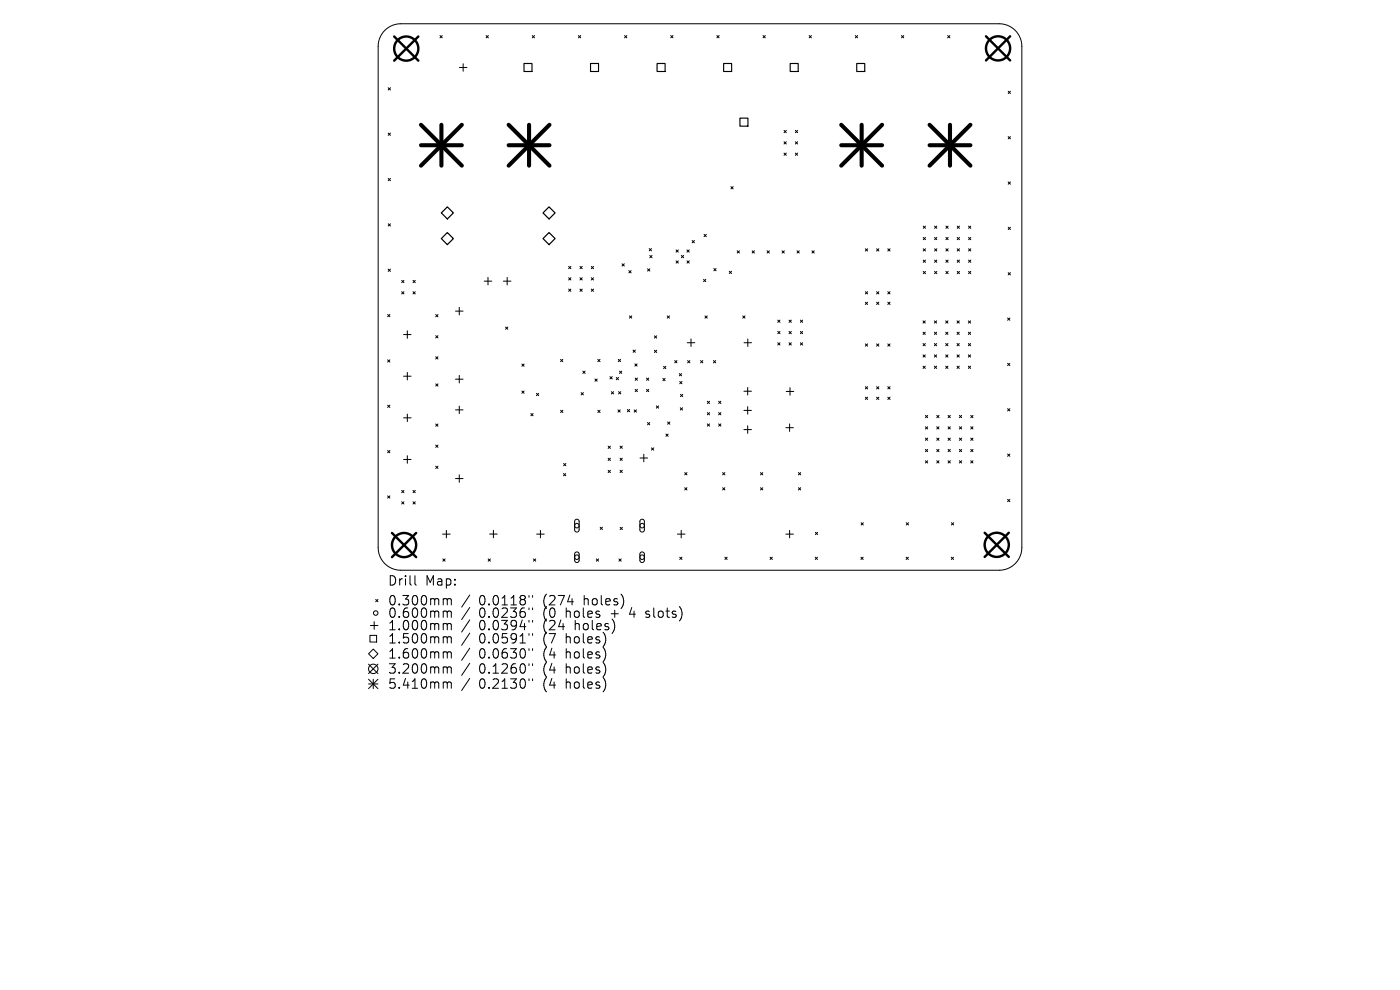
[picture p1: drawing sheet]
<svg xmlns="http://www.w3.org/2000/svg" width="297mm" height="210mm" viewBox="0 0 297 210" stroke-linecap="round" stroke-linejoin="round" font-family="sans-serif">
<defs><g id="words">
<g font-size="2.8">
<text x="82.2" y="124.5">Drill</text>
<text x="90.2" y="124.5">Map:</text>
<text x="82.2" y="128.7">0.300mm</text>
<text x="82.2" y="131.3">0.600mm</text>
<text x="101.6" y="128.7">0.0118&quot;</text>
<text x="101.6" y="131.3">0.0236&quot;</text>
<text x="115.4" y="128.7">(274</text>
<text x="115.4" y="131.3">(0</text>
<text x="120.3" y="131.3">holes</text>
<text x="124.1" y="128.7">holes)</text>
<text x="130" y="131.3">+</text>
<text x="134.2" y="131.3">4</text>
<text x="137.9" y="131.3">slots)</text>
<text x="82.2" y="134">1.000mm</text>
<text x="82.2" y="136.8">1.500mm</text>
<text x="101.6" y="134">0.0394&quot;</text>
<text x="101.6" y="136.8">0.0591&quot;</text>
<text x="115.4" y="134">(24</text>
<text x="115.4" y="136.8">(7</text>
<text x="120.3" y="136.8">holes)</text>
<text x="122.2" y="134">holes)</text>
<text x="82.2" y="140">1.600mm</text>
<text x="82.2" y="143.2">3.200mm</text>
<text x="101.6" y="140">0.0630&quot;</text>
<text x="101.6" y="143.2">0.1260&quot;</text>
<text x="115.4" y="140">(4</text>
<text x="115.4" y="143.2">(4</text>
<text x="120.3" y="140">holes)</text>
<text x="120.3" y="143.2">holes)</text>
<text x="82.2" y="146.4">5.410mm</text>
<text x="101.6" y="146.4">0.2130&quot;</text>
<text x="115.4" y="146.4">(4</text>
<text x="120.3" y="146.4">holes)</text>
</g>
</g></defs>
<g fill="none" stroke="#000" stroke-width=".21">
<path d="M81.6 6.4a4.8 4.8 0 0 1 3.4-1.4h127a4.8 4.8 0 0 1 4.8 4.8v106.4a4.8 4.8 0 0 1-4.8 4.8h-127a4.8 4.8 0 0 1-4.8-4.8v-106.4a4.8 4.8 0 0 1 1.4-3.4zM82.4 18.6l.4 .5M82.8 18.6l-.4 .5M93.3 7.5l.5 .5M93.8 7.5l-.5 .5M97.5 14.3h1.6M98.3 13.5v1.6M103.1 7.5l.5 .5M103.6 7.5l-.5 .5M112.9 7.5l.5 .5M113.4 7.5l-.5 .5M122.7 7.5l.5 .5"/>
<path d="M123.2 7.5l-.5 .5M132.5 7.5l.5 .5M133 7.5l-.5 .5M142.3 7.5l.5 .5M142.8 7.5l-.5 .5M152.1 7.5l.5 .5M152.6 7.5l-.5 .5M161.9 7.5l.5 .5M162.4 7.5l-.5 .5M171.7 7.5l.4 .5M172.1 7.5l-.4 .5M181.5 7.5l.4 .5"/>
<path d="M181.9 7.5l-.4 .5M191.2 7.5l.5 .5M191.7 7.5l-.5 .5M201 7.5l.5 .5M201.5 7.5l-.5 .5M213.9 19.4l.5 .4M214.4 19.4l-.5 .4M82.4 28.2l.4 .5M82.4 37.9l.4 .4M82.8 28.2l-.4 .5M82.8 37.9l-.4 .4M155.1 39.6l.4 .5"/>
<path d="M155.5 39.6l-.4 .5M166.3 27.7l.5 .4M166.3 30.1l.5 .4M166.3 32.5l.5 .5M166.8 32.5l-.5 .5M166.8 27.7l-.5 .4M166.8 30.1l-.5 .4M168.7 30.1l.5 .4M168.7 32.5l.5 .5M168.7 27.7l.5 .4M169.2 30.1l-.5 .4M169.2 27.7l-.5 .4"/>
<path d="M169.2 32.5l-.5 .5M213.9 29l.5 .5M213.9 38.6l.5 .5M214.4 29l-.5 .5M214.4 38.6l-.5 .5M82.4 47.5l.4 .5M82.4 57.1l.4 .5M82.8 47.5l-.4 .5M82.8 57.1l-.4 .5M85.2 59.5l.5 .5M85.7 59.5l-.5 .5M87.6 59.5l.5 .5"/>
<path d="M88.1 59.5l-.5 .5M102.7 59.6h1.6M103.5 58.8v1.6M106.8 59.6h1.6M107.6 58.8v1.6M120.6 56.5l.5 .5M120.6 58.9l.5 .5M121.1 56.5l-.5 .5M121.1 58.9l-.5 .5M123 56.5l.5 .5M123 58.9l.5 .5M123.5 56.5l-.5 .5"/>
<path d="M123.5 58.9l-.5 .5M125.4 56.5l.5 .5M125.4 58.9l.5 .5M125.9 56.5l-.5 .5M125.9 58.9l-.5 .5M132 56l.4 .4M132.4 56l-.4 .4M133.4 57.4l.5 .5M133.9 57.4l-.5 .5M137.4 57l.5 .5M137.7 52.7l.5 .5M137.8 54.2l.5 .5"/>
<path d="M137.9 57l-.5 .5M138.2 52.7l-.5 .5M138.3 54.2l-.5 .5M143.4 53l.5 .5M143.4 55.3l.5 .5M143.9 53l-.5 .5M143.9 55.3l-.5 .5M144.5 54.2l.5 .5M145 54.2l-.5 .5M145.7 53l.5 .5M145.7 55.3l.5 .5M146.2 53l-.5 .5"/>
<path d="M146.2 55.3l-.5 .5M146.8 51l.5 .5M147.3 51l-.5 .5M149.3 59.3l.4 .4M149.4 49.7l.4 .5M149.7 59.3l-.4 .4M149.8 49.7l-.4 .5M151.4 57l.5 .4M151.9 57l-.5 .4M154.7 57.5l.5 .5M155.2 57.5l-.5 .5M156.4 53.2l.5 .5"/>
<path d="M156.9 53.2l-.5 .5M159.6 53.2l.4 .5M160 53.2l-.4 .5M162.7 53.2l.5 .5M163.2 53.2l-.5 .5M165.9 53.2l.5 .5M166.4 53.2l-.5 .5M169.1 53.2l.5 .5M169.6 53.2l-.5 .5M172.3 53.2l.4 .5M172.7 53.2l-.4 .5M183.6 52.8l.5 .5"/>
<path d="M184.1 52.8l-.5 .5M186 52.8l.4 .5M186.4 52.8l-.4 .5M188.3 52.8l.5 .5M188.8 52.8l-.5 .5M195.9 48l.4 .4M195.9 50.4l.4 .4M195.9 52.8l.4 .4M195.9 55.2l.4 .5M195.9 57.6l.4 .5M196.3 48l-.4 .4M196.3 50.4l-.4 .4"/>
<path d="M196.3 52.8l-.4 .4M196.3 55.2l-.4 .5M196.3 57.6l-.4 .5M198.3 50.4l.4 .4M198.3 52.8l.4 .4M198.3 55.2l.4 .5M198.3 57.6l.4 .5M198.3 48l.4 .4M198.7 48l-.4 .4M198.7 50.4l-.4 .4M198.7 52.8l-.4 .4M198.7 55.2l-.4 .5"/>
<path d="M198.7 57.6l-.4 .5M200.7 52.8l.4 .4M200.7 55.2l.4 .5M200.7 57.6l.4 .5M200.7 50.4l.4 .4M200.7 48l.4 .4M201.1 48l-.4 .4M201.1 50.4l-.4 .4M201.1 52.8l-.4 .4M201.1 55.2l-.4 .5M201.1 57.6l-.4 .5M203.1 55.2l.4 .5"/>
<path d="M203.1 57.6l.4 .5M203.1 52.8l.4 .4M203.1 50.4l.4 .4M203.1 48l.4 .4M203.5 48l-.4 .4M203.5 50.4l-.4 .4M203.5 52.8l-.4 .4M203.5 55.2l-.4 .5M203.5 57.6l-.4 .5M205.5 57.6l.5 .5M205.5 55.2l.5 .5M205.5 52.8l.5 .4"/>
<path d="M205.5 50.4l.5 .4M205.5 48l.5 .4M206 48l-.5 .4M206 50.4l-.5 .4M206 52.8l-.5 .4M206 55.2l-.5 .5M206 57.6l-.5 .5M213.9 48.2l.5 .5M213.9 57.8l.5 .5M214.4 48.2l-.5 .5M214.4 57.8l-.5 .5M82.2 66.7l.5 .5"/>
<path d="M82.2 76.3l.5 .5M82.7 66.7l-.5 .5M82.7 76.3l-.5 .5M85.2 61.9l.5 .5M85.6 71h1.6M85.6 79.8h1.6M85.7 61.9l-.5 .5M86.4 70.2v1.6M86.4 79v1.6M87.6 61.9l.5 .5M88.1 61.9l-.5 .5M92.4 66.7l.5 .5"/>
<path d="M92.4 71.2l.5 .5M92.4 75.7l.5 .5M92.9 66.7l-.5 .5M92.9 71.2l-.5 .5M92.9 75.7l-.5 .5M96.6 66h1.6M97.4 65.2v1.6M97.4 79.6v1.6M107.3 69.4l.4 .5M107.7 69.4l-.4 .5M110.7 77.2l.5 .5M111.2 77.2l-.5 .5"/>
<path d="M118.9 76.2l.5 .5M119.4 76.2l-.5 .5M120.6 61.3l.5 .5M121.1 61.3l-.5 .5M123 61.3l.5 .5M123.5 61.3l-.5 .5M123.6 78.7l.5 .5M124.1 78.7l-.5 .5M125.4 61.3l.5 .5M125.9 61.3l-.5 .5M126.8 76.2l.5 .5M127.3 76.2l-.5 .5"/>
<path d="M129.4 79.9l.5 .5M129.9 79.9l-.5 .5M131.2 76.2l.5 .5M131.4 78.7l.5 .5M131.7 76.2l-.5 .5M131.9 78.7l-.5 .5M133.5 67l.5 .5M134 67l-.5 .5M134.3 74.3l.5 .4M134.7 77.2l.5 .5M134.8 74.3l-.5 .4M135.2 77.2l-.5 .5"/>
<path d="M138.8 71.2l.5 .5M138.8 74.3l.5 .5M139.3 71.2l-.5 .5M139.3 74.3l-.5 .5M140.8 77.7l.5 .5M141.3 77.7l-.5 .5M141.5 67l.5 .5M142 67l-.5 .5M143.1 76.5l.5 .5M143.6 76.5l-.5 .5M144.1 79.3l.5 .4M144.6 79.3l-.5 .4"/>
<path d="M145.8 72.7h1.6M145.9 76.5l.5 .5M146.4 76.5l-.5 .5M146.6 71.9v1.6M148.6 76.5l.5 .5M149.1 76.5l-.5 .5M149.6 67l.4 .5M150 67l-.4 .5M151.4 76.5l.4 .5M151.8 76.5l-.4 .5M157.6 67l.4 .5M157.8 72.7h1.6"/>
<path d="M158 67l-.4 .5M158.6 71.9v1.6M165 67.9l.5 .5M165 70.3l.5 .5M165 72.7l.5 .5M165.5 67.9l-.5 .5M165.5 70.3l-.5 .5M165.5 72.7l-.5 .5M167.4 70.3l.5 .5M167.4 72.7l.5 .5M167.4 67.9l.5 .5M167.9 67.9l-.5 .5"/>
<path d="M167.9 70.3l-.5 .5M167.9 72.7l-.5 .5M169.8 72.7l.5 .5M169.8 70.3l.5 .5M169.8 67.9l.5 .5M170.3 67.9l-.5 .5M170.3 70.3l-.5 .5M170.3 72.7l-.5 .5M183.6 61.9l.5 .5M183.6 64.1l.5 .5M183.6 73l.5 .4M184.1 61.9l-.5 .5"/>
<path d="M184.1 64.1l-.5 .5M184.1 73l-.5 .4M186 61.9l.4 .5M186 64.1l.4 .5M186 73l.4 .4M186.4 61.9l-.4 .5M186.4 64.1l-.4 .5M186.4 73l-.4 .4M188.3 61.9l.5 .5M188.3 64.1l.5 .5M188.3 73l.5 .4M188.8 61.9l-.5 .5"/>
<path d="M188.8 64.1l-.5 .5M188.8 73l-.5 .4M195.8 68.1l.5 .4M195.8 70.5l.5 .4M195.8 72.9l.5 .5M195.8 75.3l.5 .5M195.8 77.7l.5 .5M196.3 68.1l-.5 .4M196.3 70.5l-.5 .4M196.3 72.9l-.5 .5M196.3 75.3l-.5 .5M196.3 77.7l-.5 .5"/>
<path d="M198.2 70.5l.5 .4M198.2 72.9l.5 .5M198.2 75.3l.5 .5M198.2 77.7l.5 .5M198.2 68.1l.5 .4M198.7 68.1l-.5 .4M198.7 70.5l-.5 .4M198.7 72.9l-.5 .5M198.7 75.3l-.5 .5M198.7 77.7l-.5 .5M200.6 72.9l.5 .5M200.6 75.3l.5 .5"/>
<path d="M200.6 77.7l.5 .5M200.6 70.5l.5 .4M200.6 68.1l.5 .4M201.1 68.1l-.5 .4M201.1 70.5l-.5 .4M201.1 72.9l-.5 .5M201.1 75.3l-.5 .5M201.1 77.7l-.5 .5M203 68.1l.5 .4M203 75.3l.5 .5M203 77.7l.5 .5M203 72.9l.5 .5"/>
<path d="M203 70.5l.5 .4M203.5 68.1l-.5 .4M203.5 70.5l-.5 .4M203.5 72.9l-.5 .5M203.5 75.3l-.5 .5M203.5 77.7l-.5 .5M205.4 70.5l.5 .4M205.4 77.7l.5 .5M205.4 75.3l.5 .5M205.4 72.9l.5 .5M205.4 68.1l.5 .4M205.9 68.1l-.5 .4"/>
<path d="M205.9 70.5l-.5 .4M205.9 72.9l-.5 .5M205.9 75.3l-.5 .5M205.9 77.7l-.5 .5M213.8 67.5l.4 .4M213.8 77.1l.4 .5M214.2 67.5l-.4 .4M214.2 77.1l-.4 .5M82.2 85.9l.5 .5M82.2 95.6l.5 .4M82.7 85.9l-.5 .5M82.7 95.6l-.5 .4"/>
<path d="M85.6 88.6h1.6M85.6 97.5h1.6M86.4 87.8v1.6M86.4 96.7v1.6M92.4 81.4l.5 .5M92.4 89.9l.5 .5M92.4 94.4l.5 .5M92.4 98.9l.5 .5M92.9 81.4l-.5 .5M92.9 89.9l-.5 .5M92.9 94.4l-.5 .5M92.9 98.9l-.5 .5"/>
<path d="M96.6 80.4h1.6M96.6 86.9h1.6M97.4 86.1v1.6M110.7 82.9l.5 .5M111.2 82.9l-.5 .5M112.6 87.7l.5 .5M113.1 87.7l-.5 .5M113.8 83.4l.5 .5M114.3 83.4l-.5 .5M118.9 87l.5 .5M119.4 87l-.5 .5M119.6 98.3l.4 .5"/>
<path d="M120 98.3l-.4 .5M123.3 83.3l.5 .5M123.8 83.3l-.5 .5M126.2 80.4l.5 .5M126.7 80.4l-.5 .5M126.8 87l.5 .5M127.3 87l-.5 .5M129 94.6l.5 .5M129 97.2l.5 .5M129 99.8l.5 .5M129.5 94.6l-.5 .5M129.5 97.2l-.5 .5"/>
<path d="M129.5 99.8l-.5 .5M129.7 83.1l.5 .5M130.2 83.1l-.5 .5M130.7 80.1l.5 .5M131.1 86.9l.5 .5M131.2 80.1l-.5 .5M131.2 83.1l.5 .5M131.5 97.2l.5 .5M131.5 94.6l.5 .5M131.5 99.8l.5 .4M131.6 86.9l-.5 .5M131.7 83.1l-.5 .5"/>
<path d="M132 94.6l-.5 .5M132 97.2l-.5 .5M132 99.8l-.5 .4M133.1 86.9l.5 .4M133.6 86.9l-.5 .4M134.5 86.9l.5 .5M134.8 80.2l.4 .5M134.8 82.6l.4 .5M135 86.9l-.5 .5M135.2 80.2l-.4 .5M135.2 82.6l-.4 .5M135.8 97.2h1.6"/>
<path d="M136.6 96.4v1.6M137.2 82.6l.4 .5M137.2 80.2l.4 .5M137.4 89.6l.4 .5M137.6 80.2l-.4 .5M137.6 82.6l-.4 .5M137.8 89.6l-.4 .5M138.2 95l.5 .5M138.7 95l-.5 .5M139.2 86.1l.5 .5M139.7 86.1l-.5 .5M140.6 80.3l.5 .5"/>
<path d="M141.1 80.3l-.5 .5M141.3 92.1l.5 .5M141.6 89.5l.5 .5M141.8 92.1l-.5 .5M142.1 89.5l-.5 .5M144.2 80.9l.5 .5M144.3 86.5l.5 .5M144.4 83.7l.4 .4M144.7 80.9l-.5 .5M144.8 86.5l-.5 .5M144.8 83.7l-.4 .4M150.1 89.9l.4 .5"/>
<path d="M150.1 85.1l.4 .5M150.1 87.5l.4 .5M150.5 85.1l-.4 .5M150.5 87.5l-.4 .5M150.5 89.9l-.4 .5M152.5 87.5l.4 .5M152.5 89.9l.4 .5M152.5 85.1l.4 .5M152.9 85.1l-.4 .5M152.9 87.5l-.4 .5M152.9 89.9l-.4 .5M157.8 83h1.6"/>
<path d="M157.8 87.1h1.6M157.8 91.1h1.6M158.6 82.2v1.6M158.6 86.3v1.6M158.6 90.3v1.6M166.7 90.7h1.6M166.8 83h1.6M167.5 89.9v1.6M167.6 82.2v1.6M183.6 82l.5 .5M183.6 84.3l.5 .4M184.1 82l-.5 .5"/>
<path d="M184.1 84.3l-.5 .4M186 82l.4 .5M186 84.3l.4 .4M186.4 82l-.4 .5M186.4 84.3l-.4 .4M188.3 82l.5 .5M188.3 84.3l.5 .4M188.8 82l-.5 .5M188.8 84.3l-.5 .4M196.3 88.1l.5 .5M196.3 90.5l.5 .5M196.3 92.9l.5 .5"/>
<path d="M196.3 95.3l.5 .5M196.3 97.7l.5 .5M196.8 88.1l-.5 .5M196.8 90.5l-.5 .5M196.8 92.9l-.5 .5M196.8 95.3l-.5 .5M196.8 97.7l-.5 .5M198.7 90.5l.5 .5M198.7 92.9l.5 .5M198.7 95.3l.5 .5M198.7 97.7l.5 .5M198.7 88.1l.5 .5"/>
<path d="M199.2 88.1l-.5 .5M199.2 90.5l-.5 .5M199.2 92.9l-.5 .5M199.2 95.3l-.5 .5M199.2 97.7l-.5 .5M201.1 92.9l.5 .5M201.1 95.3l.5 .5M201.1 97.7l.5 .5M201.1 90.5l.5 .5M201.1 88.1l.5 .5M201.6 88.1l-.5 .5M201.6 90.5l-.5 .5"/>
<path d="M201.6 92.9l-.5 .5M201.6 95.3l-.5 .5M201.6 97.7l-.5 .5M203.5 88.1l.5 .5M203.5 95.3l.5 .5M203.5 97.7l.5 .5M203.5 92.9l.5 .5M203.5 90.5l.5 .5M204 88.1l-.5 .5M204 90.5l-.5 .5M204 92.9l-.5 .5M204 95.3l-.5 .5"/>
<path d="M204 97.7l-.5 .5M205.9 90.5l.5 .5M205.9 97.7l.5 .5M205.9 95.3l.5 .5M205.9 92.9l.5 .5M205.9 88.1l.5 .5M206.4 88.1l-.5 .5M206.4 90.5l-.5 .5M206.4 92.9l-.5 .5M206.4 95.3l-.5 .5M206.4 97.7l-.5 .5M213.8 86.7l.4 .5"/>
<path d="M213.8 96.3l.4 .5M214.2 86.7l-.4 .5M214.2 96.3l-.4 .5M82.2 105.2l.5 .5M82.7 105.2l-.5 .5M85.2 104l.5 .5M85.2 106.4l.5 .5M85.7 104l-.5 .5M85.7 106.4l-.5 .5M87.6 104l.5 .5M87.6 106.4l.5 .5M88.1 104l-.5 .5"/>
<path d="M88.1 106.4l-.5 .5M93.9 113.3h1.6M93.9 118.6l.5 .4M94.4 118.6l-.5 .4M94.7 112.5v1.6M96.6 101.5h1.6M97.4 100.7v1.6M103.6 118.6l.4 .4M103.9 113.3h1.6M104 118.6l-.4 .4M104.7 112.5v1.6M113.2 118.6l.4 .4"/>
<path d="M113.6 118.6l-.4 .4M113.8 113.3h1.6M114.6 112.5v1.6M119.5 100.5l.5 .4M120 100.5l-.5 .4M122 110.3l.5-.1 .4 .3v2l-.4 .4-.4-.1-.2-.3v-1.9zM122 117.2l.5-.1 .4 .4v1.4l-.4 .4-.4-.1-.2-.3v-1.4zM126.5 118.6l.5 .4M127 118.6l-.5 .4M127.3 111.8l.5 .5M127.8 111.8l-.5 .5M131.3 118.6l.5 .4"/>
<path d="M131.6 111.9l.4 .4M131.8 118.6l-.5 .4M132 111.9l-.4 .4M135.9 110.3l.5-.1 .3 .3v2l-.4 .4-.4-.1-.1-.3-.1-1.9zM135.9 117.2l.4-.1 .4 .4v1.4l-.4 .4-.4-.1-.1-.3-.1-1.4zM143.7 113.3h1.6M144.2 118.2l.5 .5M144.5 112.5v1.6M144.7 118.2l-.5 .5M145.3 100.3l.4 .4M145.3 103.5l.4 .4M145.7 100.3l-.4 .4"/>
<path d="M145.7 103.5l-.4 .4M153.3 100.3l.5 .4M153.3 103.5l.5 .4M153.8 100.3l-.5 .4M153.8 103.5l-.5 .4M153.8 118.2l.5 .5M154.3 118.2l-.5 .5M161.3 103.5l.5 .4M161.3 100.3l.5 .4M161.8 100.3l-.5 .4M161.8 103.5l-.5 .4M163.4 118.2l.4 .5"/>
<path d="M163.8 118.2l-.4 .5M166.7 113.3h1.6M167.5 112.5v1.6M169.4 100.3l.5 .4M169.4 103.5l.5 .4M169.9 100.3l-.5 .4M169.9 103.5l-.5 .4M172.9 118.2l.5 .5M173 112.9l.5 .5M173.4 118.2l-.5 .5M173.5 112.9l-.5 .5M182.6 118.2l.5 .5"/>
<path d="M182.7 110.9l.5 .5M183.1 118.2l-.5 .5M183.2 110.9l-.5 .5M192.2 118.2l.5 .5M192.3 110.9l.4 .5M192.7 118.2l-.5 .5M192.7 110.9l-.4 .5M201.8 118.2l.5 .5M201.8 110.9l.5 .5M202.3 118.2l-.5 .5M202.3 110.9l-.5 .5M213.8 105.9l.4 .5"/>
<path d="M214.2 105.9l-.4 .5M78.2 138.7l1-1 1 1-1 1zM78.5 134.8h1.4v1.4h-1.4zM78.6 132.7h1.6M79.4 131.9v1.6M79.7 127.2l.5 .4M80.2 127.2l-.5 .4M88 122.1v1.7l.3 .3M94.3 127l.5 .1 .1 .2M94.3 129.6l.5 .1 .1 .2M94.3 132.3l.5 .1 .1 .2M94.3 135.1l.5 .1 .1 .2"/>
<path d="M94.3 138.3l.5 .1 .1 .2M94.9 127.3l.3-.3 .4 .1 .1 1.2M94.9 127.3v1M94.9 129.9v1.1M94.9 132.6v1M94.9 135.4v1M94.9 138.6v1M94.9 129.9l.3-.3 .4 .1 .1 1.3M94.9 132.6l.3-.3 .4 .1 .1 1.2M94.9 135.4l.3-.3 .4 .1 .1 1.2M94.9 138.6l.3-.3 .4 .1 .1 1.2M99.6 126.2l-1.7 2.6"/>
<path d="M99.6 128.9l-1.7 2.5M99.6 131.5l-1.7 2.6M99.6 134.3l-1.7 2.6M99.6 137.5l-1.7 2.6M112.2 126.3v.4M112.2 129v.3M112.2 131.6v.4M112.2 134.4v.4M112.2 137.6v.4M113 126.3v.4M113 129v.3M113 131.6v.4"/>
<path d="M113 134.4v.4M113 137.6v.4M137 130.9l.2 .1M137.1 129.7v.5M78.2 140.9l2 2M78.2 144.1l2 2M78.2 145.1h2M79.2 144.1v2M80.2 140.9l-2 2M80.2 144.1l-2 2M94.3 141.5l.5 .1 .1 .2M94.3 144.7l.5 .1 .1 .2"/>
<path d="M94.9 141.8v1M94.9 145v1M94.9 141.8l.3-.3 .4 .1 .1 1.2M94.9 145l.3-.3 .4 .1 .1 1.2M99.6 140.7l-1.7 2.6M99.6 143.9l-1.7 2.6M112.2 140.8v.4M112.2 144v.4M113 140.8v.4M113 144v.4"/>
<circle cx="122.4" cy="111.5" r=".48"/>
<circle cx="122.4" cy="118.2" r=".48"/>
<circle cx="136.2" cy="111.5" r=".48"/>
<circle cx="136.2" cy="118.2" r=".48"/>
<circle cx="79.7" cy="130" r=".48"/>
<circle cx="79.2" cy="141.9" r="1"/>
</g>
<path d="M111.2 13.5h1.7v1.7h-1.7zM125.3 13.5h1.7v1.7h-1.7zM139.4 13.5h1.7v1.7h-1.7zM153.5 13.5h1.7v1.7h-1.7zM167.6 13.5h1.7v1.7h-1.7zM181.8 13.5h1.7v1.7h-1.7zM157 25.1h1.7v1.7h-1.7z" fill="none" stroke="#000" stroke-width=".24"/>
<path d="M93.6 45.2l1.3-1.3 1.3 1.3-1.3 1.2zM93.6 50.6l1.3-1.3 1.3 1.3-1.3 1.3zM115.2 45.2l1.3-1.3 1.3 1.3-1.3 1.2zM115.2 50.6l1.3-1.3 1.3 1.3-1.3 1.3z" fill="none" stroke="#000" stroke-width=".26"/>
<g fill="none" stroke="#000" stroke-width=".51">
<path d="M83.6 7.7l5.1 5.2M88.7 7.7l-5.1 5.2M209.2 7.7l5.1 5.1M214.3 7.7l-5.1 5.1M83.2 113.1l5.1 5.1M88.3 113.1l-5.1 5.1M208.9 113l5.1 5.1M214 113l-5.1 5.1"/>
<circle cx="86.2" cy="10.3" r="2.56"/>
<circle cx="211.7" cy="10.3" r="2.56"/>
<circle cx="85.7" cy="115.6" r="2.56"/>
<circle cx="211.5" cy="115.6" r="2.56"/>
</g>
<g fill="none" stroke="#000" stroke-width=".87">
<path d="M89.3 26.5l8.7 8.6M89.3 30.8h8.7M93.6 26.5v8.6M98 26.5l-8.7 8.6M107.9 30.8h8.7M107.9 26.5l8.7 8.6M112.2 26.5v8.6M116.6 26.5l-8.7 8.6M178.5 30.8h8.6M178.5 26.5l8.6 8.6M182.8 26.5v8.6M187.1 26.5l-8.6 8.6"/>
<path d="M197.2 30.8h8.7M197.2 26.5l8.7 8.6M201.5 26.5v8.6M205.9 26.5l-8.7 8.6"/>
</g>
<use href="#words"/>
</svg>
